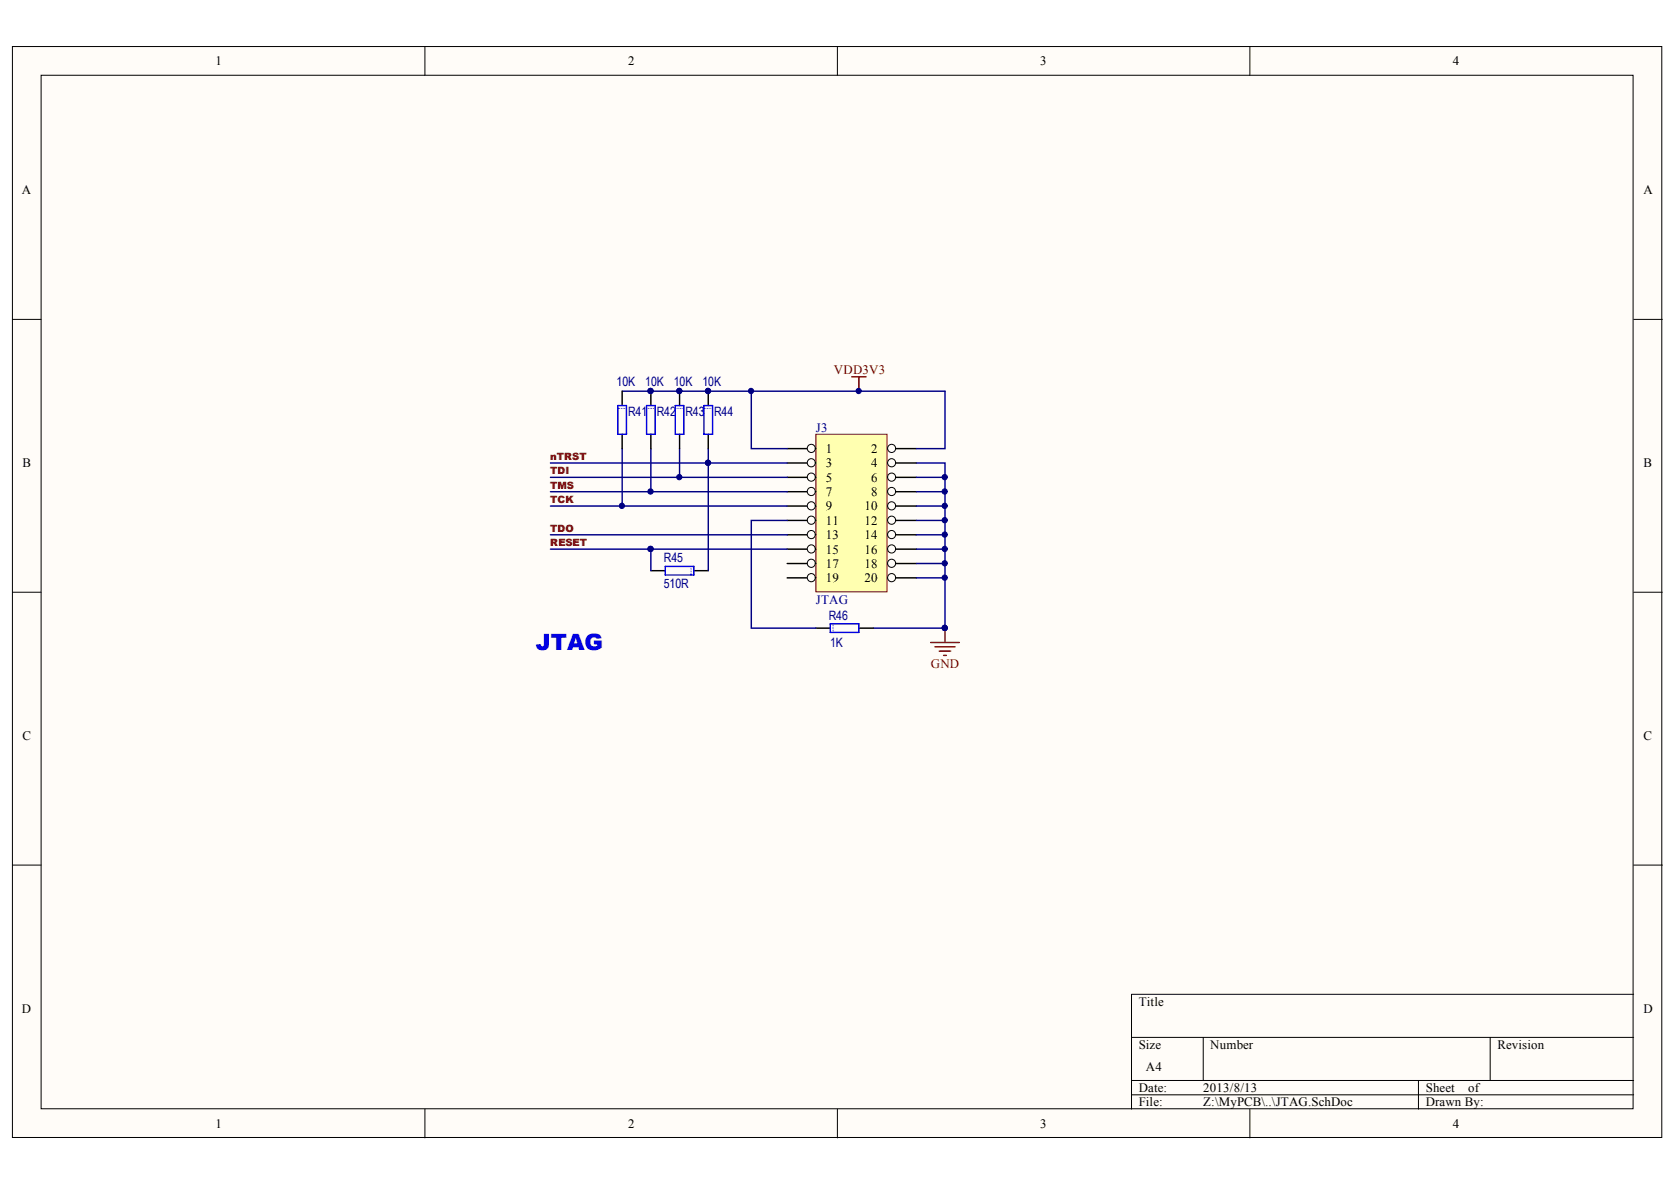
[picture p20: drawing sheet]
<svg xmlns="http://www.w3.org/2000/svg" width="296mm" height="209mm" viewBox="0 0 296 209" stroke-linecap="round" stroke-linejoin="round" font-family="sans-serif">
<defs><g id="words">
<text font-size="4" fill="#00f" x="94.5" y="114.7">JTAG</text>
<g font-size="2.3">
<text x="38" y="11.5">1</text>
<text x="110.8" y="11.5">2</text>
<text x="183.5" y="11.5">3</text>
<text x="256.3" y="11.5">4</text>
<text x="3.9" y="34.3">A</text>
<text x="289.9" y="34.3">A</text>
<text x="4" y="82.4">B</text>
<text x="145.7" y="79.9">1</text>
<text x="145.7" y="82.4">3</text>
<text x="153.7" y="79.9">2</text>
<text x="153.7" y="82.4">4</text>
<text x="289.9" y="82.4">B</text>
<text x="145.7" y="85">5</text>
<text x="145.7" y="87.5">7</text>
<text x="153.7" y="85">6</text>
<text x="153.7" y="87.5">8</text>
<text x="145.7" y="90">9</text>
<text x="145.7" y="92.5">11</text>
<text x="145.7" y="95.1">13</text>
<text x="152.5" y="90">10</text>
<text x="152.5" y="92.5">12</text>
<text x="152.5" y="95.1">14</text>
<text x="145.7" y="97.7">15</text>
<text x="145.7" y="100.2">17</text>
<text x="152.5" y="97.7">16</text>
<text x="152.5" y="100.2">18</text>
<text x="145.7" y="102.7">19</text>
<text x="152.5" y="102.7">20</text>
<text x="4" y="130.6">C</text>
<text x="289.9" y="130.6">C</text>
<text x="3.9" y="178.7">D</text>
<text x="200.8" y="177.4">Title</text>
<text x="289.9" y="178.7">D</text>
<text x="200.8" y="185.1">Size</text>
<text x="213.5" y="185.1">Number</text>
<text x="264.1" y="185.1">Revision</text>
<text x="202.1" y="188.8">A4</text>
<text x="200.8" y="192.6">Date:</text>
<text x="200.8" y="195.2">File:</text>
<text x="212.2" y="192.6">2013/8/13</text>
<text x="212.2" y="195.2">Z:\MyPCB\..\JTAG.SchDoc</text>
<text x="251.5" y="192.6">Sheet</text>
<text x="251.5" y="195.2">Drawn By:</text>
<text x="259" y="192.6">of</text>
<text x="38" y="198.9">1</text>
<text x="110.8" y="198.9">2</text>
<text x="183.5" y="198.9">3</text>
<text x="256.3" y="198.9">4</text>
</g>
<g font-size="2.3" fill="#000080">
<text x="108.8" y="68">10K</text>
<text x="113.8" y="68">10K</text>
<text x="118.9" y="68">10K</text>
<text x="123.9" y="68">10K</text>
<text x="110.8" y="73.3">R41</text>
<text x="115.8" y="73.3">R42</text>
<text x="120.9" y="73.3">R43</text>
<text x="126" y="73.3">R44</text>
<text x="143.9" y="76.1">J3</text>
<text x="117.1" y="99.2">R45</text>
<text x="117.1" y="103.7">510R</text>
<text x="143.9" y="106.5">JTAG</text>
<text x="146.2" y="109.3">R46</text>
<text x="146.4" y="114.1">1K</text>
</g>
<g font-size="2.3" fill="#800000">
<text x="147.1" y="66">VDD3V3</text>
<text x="164.2" y="117.9">GND</text>
</g>
<g font-size="1.8" fill="#800000">
<text x="97.1" y="81.1">nTRST</text>
<text x="97.1" y="83.6">TDI</text>
<text x="97.1" y="86.2">TMS</text>
<text x="97.1" y="88.7">TCK</text>
<text x="97.1" y="93.8">TDO</text>
<text x="97.1" y="96.3">RESET</text>
</g>
</g></defs>
<g fill="#fffcf8" stroke="#000" stroke-width=".18">
<path d="M2.2 8.2h290.9v192.4h-290.9z"/>
<path d="M7.3 13.3h280.8v182.3h-280.8z"/>
</g>
<g fill="none" stroke="#000" stroke-width=".18">
<path d="M74.9 8.2v5.1M147.7 8.2v5.1M220.5 8.2v5.1M2.2 56.3h5.1M288.2 56.3h5M2.2 104.5h5.1M288.2 104.5h5M2.2 152.6h5.1M288.2 152.6h5M288.2 175.4h-88.6v20.3M74.9 195.7v5M147.7 195.7v5"/>
<path d="M199.6 183h88.6M199.6 190.6h88.6M199.6 193.1h88.6M212.2 183v7.6M220.5 195.7v5M250.2 190.6v5.1M262.9 183v7.6"/>
</g>
<path d="M143.9 76.6h12.6v27.8h-12.6z" fill="#ffffb0" stroke="#800000" stroke-width=".18"/>
<path d="M138.8 79.1h5.1" fill="none" stroke="#000" stroke-width=".25"/>
<circle cx="143.1" cy="79.1" r=".71" fill="#fffcf8" stroke="#000" stroke-width=".18"/>
<path d="M156.6 79.1h5" fill="none" stroke="#000" stroke-width=".25"/>
<circle cx="157.3" cy="79.1" r=".71" fill="#fffcf8" stroke="#000" stroke-width=".18"/>
<path d="M138.8 81.7h5.1" fill="none" stroke="#000" stroke-width=".25"/>
<circle cx="143.1" cy="81.6" r=".71" fill="#fffcf8" stroke="#000" stroke-width=".18"/>
<path d="M156.6 81.7h5" fill="none" stroke="#000" stroke-width=".25"/>
<circle cx="157.3" cy="81.6" r=".71" fill="#fffcf8" stroke="#000" stroke-width=".18"/>
<path d="M138.8 84.2h5.1" fill="none" stroke="#000" stroke-width=".25"/>
<circle cx="143.1" cy="84.2" r=".71" fill="#fffcf8" stroke="#000" stroke-width=".18"/>
<path d="M156.6 84.2h5" fill="none" stroke="#000" stroke-width=".25"/>
<circle cx="157.3" cy="84.2" r=".71" fill="#fffcf8" stroke="#000" stroke-width=".18"/>
<path d="M138.8 86.7h5.1" fill="none" stroke="#000" stroke-width=".25"/>
<circle cx="143.1" cy="86.7" r=".71" fill="#fffcf8" stroke="#000" stroke-width=".18"/>
<path d="M156.6 86.7h5" fill="none" stroke="#000" stroke-width=".25"/>
<circle cx="157.3" cy="86.7" r=".71" fill="#fffcf8" stroke="#000" stroke-width=".18"/>
<path d="M138.8 89.3h5.1" fill="none" stroke="#000" stroke-width=".25"/>
<circle cx="143.1" cy="89.2" r=".71" fill="#fffcf8" stroke="#000" stroke-width=".18"/>
<path d="M156.6 89.3h5" fill="none" stroke="#000" stroke-width=".25"/>
<circle cx="157.3" cy="89.2" r=".71" fill="#fffcf8" stroke="#000" stroke-width=".18"/>
<path d="M138.8 91.8h5.1" fill="none" stroke="#000" stroke-width=".25"/>
<circle cx="143.1" cy="91.8" r=".71" fill="#fffcf8" stroke="#000" stroke-width=".18"/>
<path d="M156.6 91.8h5" fill="none" stroke="#000" stroke-width=".25"/>
<circle cx="157.3" cy="91.8" r=".71" fill="#fffcf8" stroke="#000" stroke-width=".18"/>
<path d="M138.8 94.3h5.1" fill="none" stroke="#000" stroke-width=".25"/>
<circle cx="143.1" cy="94.3" r=".71" fill="#fffcf8" stroke="#000" stroke-width=".18"/>
<path d="M156.6 94.3h5" fill="none" stroke="#000" stroke-width=".25"/>
<circle cx="157.3" cy="94.3" r=".71" fill="#fffcf8" stroke="#000" stroke-width=".18"/>
<path d="M138.8 96.9h5.1" fill="none" stroke="#000" stroke-width=".25"/>
<circle cx="143.1" cy="96.8" r=".71" fill="#fffcf8" stroke="#000" stroke-width=".18"/>
<path d="M156.6 96.9h5" fill="none" stroke="#000" stroke-width=".25"/>
<circle cx="157.3" cy="96.8" r=".71" fill="#fffcf8" stroke="#000" stroke-width=".18"/>
<path d="M138.8 99.4h5.1" fill="none" stroke="#000" stroke-width=".25"/>
<circle cx="143.1" cy="99.4" r=".71" fill="#fffcf8" stroke="#000" stroke-width=".18"/>
<path d="M156.6 99.4h5" fill="none" stroke="#000" stroke-width=".25"/>
<circle cx="157.3" cy="99.4" r=".71" fill="#fffcf8" stroke="#000" stroke-width=".18"/>
<path d="M138.8 101.9h5.1" fill="none" stroke="#000" stroke-width=".25"/>
<circle cx="143.1" cy="101.9" r=".71" fill="#fffcf8" stroke="#000" stroke-width=".18"/>
<path d="M156.6 101.9h5" fill="none" stroke="#000" stroke-width=".25"/>
<circle cx="157.3" cy="101.9" r=".71" fill="#fffcf8" stroke="#000" stroke-width=".18"/>
<g fill="none" stroke="#000080" stroke-width=".25">
<path d="M109.7 69h57v10.1h-5.1M109.7 79.1v10.2M114.8 79.1v7.6M119.9 79.1v5.1M124.9 79.1v21.6M132.5 69v10.1h6.3M97.1 81.7h41.7M97.1 84.2h41.7M97.1 86.7h41.7M97.1 89.3h41.7M97.1 94.3h41.7M97.1 96.9h17.7"/>
<path d="M138.8 91.8h-6.3v19h11.4M138.8 96.9h-24v3.8M161.6 81.7h5.1v29.1h-12.7M161.6 84.2h5.1M161.6 86.7h5.1M161.6 89.3h5.1M161.6 94.3h5.1M161.6 99.4h5.1M161.6 96.9h5.1M161.6 91.8h5.1M161.6 101.9h5.1"/>
</g>
<g fill="#000080" stroke="#000080" stroke-width=".18">
<circle cx="166.6" cy="101.9" r=".46"/>
<circle cx="166.6" cy="99.4" r=".46"/>
<circle cx="166.6" cy="96.8" r=".46"/>
<circle cx="166.6" cy="94.3" r=".46"/>
<circle cx="166.6" cy="91.8" r=".46"/>
<circle cx="166.6" cy="89.2" r=".46"/>
<circle cx="166.6" cy="86.7" r=".46"/>
<circle cx="166.6" cy="84.2" r=".46"/>
<circle cx="166.6" cy="110.8" r=".46"/>
<circle cx="109.7" cy="89.2" r=".46"/>
<circle cx="114.7" cy="86.7" r=".47"/>
<circle cx="119.8" cy="84.2" r=".46"/>
<circle cx="124.9" cy="81.6" r=".46"/>
<circle cx="132.5" cy="69" r=".46"/>
<circle cx="114.7" cy="69" r=".47"/>
<circle cx="119.8" cy="69" r=".46"/>
<circle cx="124.9" cy="69" r=".46"/>
<circle cx="151.4" cy="69" r=".46"/>
<circle cx="114.7" cy="96.8" r=".47"/>
</g>
<path d="M150.2 66.5h2.6M151.5 66.5v2.5M164.2 113.3h5M164.9 114.1h3.6M165.7 114.8h2M166.4 115.6h.5M166.7 110.8v2.5" fill="none" stroke="#800000" stroke-width=".25"/>
<path d="M109.7 69v2.5M109.7 76.6v2.5M114.8 69v2.5M114.8 76.6v2.5M119.9 69v2.5M119.9 76.6v2.5M124.9 69v2.5M124.9 76.6v2.5M114.8 100.7h2.5M122.4 100.7h2.5M143.9 110.8h2.5M151.5 110.8h2.5" fill="none" stroke="#000" stroke-width=".25"/>
<path d="M109 71.5h1.5v5.1h-1.5zM114 71.5h1.6v5.1h-1.6zM119.1 71.5h1.5v5.1h-1.5zM124.2 71.5h1.5v5.1h-1.5zM117.3 99.9h5.1v1.5h-5.1zM146.4 110h5.1v1.6h-5.1z" fill="none" stroke="#00f" stroke-width=".25"/>
<path d="M110.5 72h-1.5M115.6 72h-1.6M120.6 72h-1.5M125.7 72h-1.5M121.9 101.4v-1.5M146.9 110v1.6" fill="none" stroke="#00f" stroke-width=".18" stroke-dasharray="0 .3"/>
<use href="#words"/>
</svg>
